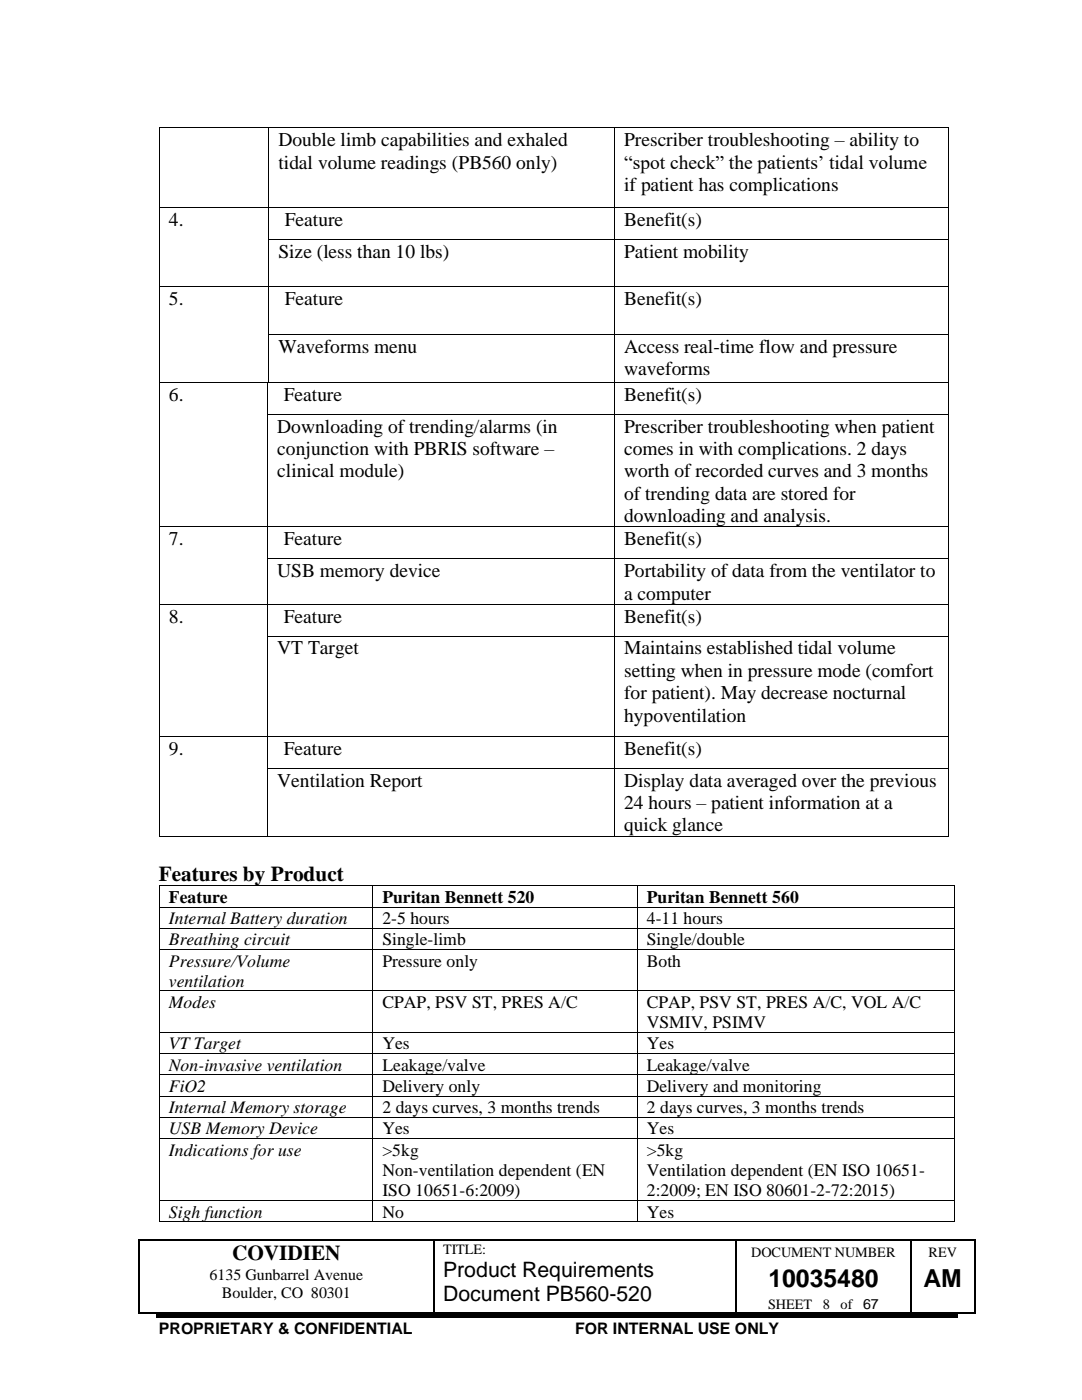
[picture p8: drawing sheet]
<svg xmlns="http://www.w3.org/2000/svg" width="216mm" height="279mm" viewBox="0 0 216 279" stroke-linecap="round" stroke-linejoin="round" font-family="sans-serif">
<defs><g id="words">
<g font-size="5">
<text x="153.3" y="256.8">10035480</text>
<text x="184.3" y="256.8">AM</text>
</g>
<g font-size="4.2">
<text x="31.7" y="175.8">Features by Product</text>
<text x="46.3" y="251.5">COVIDIEN</text>
<text x="88.4" y="254.8">Product Requirements</text>
<text x="88.4" y="259.7">Document PB560-520</text>
</g>
<g font-size="3.9">
<text x="55.5" y="29.2">Double limb capabilities and exhaled</text>
<text x="124.5" y="29.2">Prescriber troubleshooting – ability to</text>
<text x="55.5" y="33.7">tidal volume readings (PB560 only)</text>
<text x="124.5" y="33.7">“spot check” the patients’ tidal volume</text>
<text x="124.5" y="38.1">if patient has complications</text>
<text x="33.7" y="45">4.</text>
<text x="56.8" y="45">Feature</text>
<text x="124.5" y="45">Benefit(s)</text>
<text x="55.5" y="51.4">Size (less than 10 lbs)</text>
<text x="124.5" y="51.4">Patient mobility</text>
<text x="33.7" y="60.9">5.</text>
<text x="56.8" y="60.9">Feature</text>
<text x="124.5" y="60.9">Benefit(s)</text>
<text x="55.5" y="70.4">Waveforms menu</text>
<text x="124.5" y="70.4">Access real-time flow and pressure</text>
<text x="124.5" y="74.9">waveforms</text>
<text x="33.7" y="80">6.</text>
<text x="56.6" y="80">Feature</text>
<text x="124.5" y="80">Benefit(s)</text>
<text x="55.3" y="86.3">Downloading of trending/alarms (in</text>
<text x="124.5" y="86.3">Prescriber troubleshooting when patient</text>
<text x="55.3" y="90.8">conjunction with PBRIS software –</text>
<text x="55.3" y="95.3">clinical module)</text>
<text x="124.5" y="90.8">comes in with complications. 2 days</text>
<text x="124.5" y="95.3">worth of recorded curves and 3 months</text>
<text x="124.5" y="99.7">of trending data are stored for</text>
<text x="124.5" y="104.2">downloading and analysis.</text>
<text x="33.7" y="108.8">7.</text>
<text x="56.6" y="108.8">Feature</text>
<text x="124.5" y="108.8">Benefit(s)</text>
<text x="55.3" y="115.2">USB memory device</text>
<text x="124.5" y="115.2">Portability of data from the ventilator to</text>
<text x="124.5" y="119.7">a computer</text>
<text x="33.7" y="124.3">8.</text>
<text x="56.6" y="124.3">Feature</text>
<text x="124.5" y="124.3">Benefit(s)</text>
<text x="55.3" y="130.6">VT Target</text>
<text x="124.5" y="130.6">Maintains established tidal volume</text>
<text x="124.5" y="135.1">setting when in pressure mode (comfort</text>
<text x="124.5" y="139.5">for patient). May decrease nocturnal</text>
<text x="124.5" y="144">hypoventilation</text>
<text x="33.7" y="150.6">9.</text>
<text x="56.6" y="150.6">Feature</text>
<text x="124.5" y="150.6">Benefit(s)</text>
<text x="55.3" y="157">Ventilation Report</text>
<text x="124.5" y="157">Display data averaged over the previous</text>
<text x="124.5" y="161.5">24 hours – patient information at a</text>
<text x="124.5" y="165.9">quick glance</text>
</g>
<g font-size="3.5">
<text x="33.7" y="180.2">Feature</text>
<text x="33.7" y="184.4">Internal Battery duration</text>
<text x="76.3" y="180.2">Puritan Bennett 520</text>
<text x="76.3" y="184.4">2-5 hours</text>
<text x="129.1" y="180.2">Puritan Bennett 560</text>
<text x="129.1" y="184.4">4-11 hours</text>
<text x="33.7" y="188.7">Breathing circuit</text>
<text x="76.3" y="188.7">Single-limb</text>
<text x="129.1" y="188.7">Single/double</text>
<text x="33.7" y="192.9">Pressure/Volume</text>
<text x="33.7" y="196.9">ventilation</text>
<text x="76.3" y="192.9">Pressure only</text>
<text x="129.1" y="192.9">Both</text>
<text x="33.7" y="201.2">Modes</text>
<text x="76.3" y="201.2">CPAP, PSV ST, PRES A/C</text>
<text x="129.1" y="201.2">CPAP, PSV ST, PRES A/C, VOL A/C</text>
<text x="33.7" y="209.4">VT Target</text>
<text x="76.3" y="209.4">Yes</text>
<text x="129.1" y="205.2">VSMIV, PSIMV</text>
<text x="129.1" y="209.4">Yes</text>
<text x="33.7" y="213.7">Non-invasive ventilation</text>
<text x="76.3" y="213.7">Leakage/valve</text>
<text x="129.1" y="213.7">Leakage/valve</text>
<text x="33.7" y="217.9">FiO2</text>
<text x="76.3" y="217.9">Delivery only</text>
<text x="129.1" y="217.9">Delivery and monitoring</text>
<text x="33.7" y="222.2">Internal Memory storage</text>
<text x="33.7" y="226.4">USB Memory Device</text>
<text x="76.3" y="222.2">2 days curves, 3 months trends</text>
<text x="76.3" y="226.4">Yes</text>
<text x="129.1" y="222.2">2 days curves, 3 months trends</text>
<text x="129.1" y="226.4">Yes</text>
<text x="33.7" y="230.6">Indications for use</text>
<text x="76.3" y="230.6">&gt;5kg</text>
<text x="129.1" y="230.6">&gt;5kg</text>
<text x="76.3" y="234.7">Non-ventilation dependent (EN</text>
<text x="76.3" y="238.8">ISO 10651-6:2009)</text>
<text x="129.1" y="234.7">Ventilation dependent (EN ISO 10651-</text>
<text x="129.1" y="238.8">2:2009; EN ISO 80601-2-72:2015)</text>
<text x="33.7" y="243">Sigh function</text>
<text x="76.3" y="243">No</text>
<text x="129.1" y="243">Yes</text>
</g>
<g font-size="3.2">
<text x="41.8" y="255.4">6135 Gunbarrel Avenue</text>
<text x="44.2" y="259">Boulder, CO 80301</text>
<text x="31.7" y="266.2">PROPRIETARY &amp; CONFIDENTIAL</text>
<text x="114.7" y="266.2">FOR INTERNAL USE ONLY</text>
</g>
<g font-size="2.8">
<text x="88.4" y="250.2">TITLE:</text>
<text x="149.9" y="250.9">DOCUMENT NUMBER</text>
<text x="185.3" y="250.9">REV</text>
<text x="153.3" y="261.3">SHEET</text>
<text x="164.2" y="261.3">8</text>
<text x="167.7" y="261.3">of 67</text>
</g>
</g></defs>
<g fill="#000">
<path d="M31.7 25.4h.2v.2h-.2z" fill-rule="evenodd"/>
<path d="M31.7 25.4h.2v.2h-.2z" fill-rule="evenodd"/>
<path d="M53.6 25.4h.1v.2h-.1z" fill-rule="evenodd"/>
<path d="M122.5 25.4h.2v.2h-.2z" fill-rule="evenodd"/>
<path d="M189.2 25.4h.2v.2h-.2z" fill-rule="evenodd"/>
<path d="M189.2 25.4h.2v.2h-.2z" fill-rule="evenodd"/>
<path d="M31.7 41.3h.2v.2h-.2z" fill-rule="evenodd"/>
<path d="M31.7 47.6h.2v.2h-.2z" fill-rule="evenodd"/>
<path d="M31.7 57.2h.2v.1h-.2z" fill-rule="evenodd"/>
<path d="M53.6 41.3h.1v.2h-.1z" fill-rule="evenodd"/>
<path d="M53.6 47.6h.1v.2h-.1z" fill-rule="evenodd"/>
<path d="M53.6 57.2h.1v.1h-.1z" fill-rule="evenodd"/>
<path d="M122.5 41.3h.2v.2h-.2z" fill-rule="evenodd"/>
<path d="M122.5 47.6h.2v.2h-.2z" fill-rule="evenodd"/>
<path d="M122.5 57.2h.2v.1h-.2z" fill-rule="evenodd"/>
<path d="M189.2 41.3h.2v.2h-.2z" fill-rule="evenodd"/>
<path d="M189.2 47.6h.2v.2h-.2z" fill-rule="evenodd"/>
<path d="M189.2 57.2h.2v.1h-.2z" fill-rule="evenodd"/>
<path d="M31.7 66.7h.2v.2h-.2z" fill-rule="evenodd"/>
<path d="M31.7 76.2h.2v.2h-.2z" fill-rule="evenodd"/>
<path d="M53.4 76.2h.2v.2h-.2z" fill-rule="evenodd"/>
<path d="M53.6 66.7h.1v.2h-.1z" fill-rule="evenodd"/>
<path d="M53.6 76.2h.1v.2h-.1z" fill-rule="evenodd"/>
<path d="M122.5 66.7h.2v.2h-.2z" fill-rule="evenodd"/>
<path d="M122.5 76.2h.2v.2h-.2z" fill-rule="evenodd"/>
<path d="M189.2 66.7h.2v.2h-.2z" fill-rule="evenodd"/>
<path d="M189.2 76.2h.2v.2h-.2z" fill-rule="evenodd"/>
<path d="M31.7 82.6h.2v.1h-.2z" fill-rule="evenodd"/>
<path d="M53.4 82.6h.2v.1h-.2z" fill-rule="evenodd"/>
<path d="M122.5 82.6h.2v.1h-.2z" fill-rule="evenodd"/>
<path d="M189.2 82.6h.2v.1h-.2z" fill-rule="evenodd"/>
<path d="M31.7 105h.2v.2h-.2z" fill-rule="evenodd"/>
<path d="M31.7 111.4h.2v.2h-.2z" fill-rule="evenodd"/>
<path d="M53.4 105h.2v.2h-.2z" fill-rule="evenodd"/>
<path d="M53.4 111.4h.2v.2h-.2z" fill-rule="evenodd"/>
<path d="M122.5 105h.2v.2h-.2z" fill-rule="evenodd"/>
<path d="M122.5 111.4h.2v.2h-.2z" fill-rule="evenodd"/>
<path d="M189.2 105h.2v.2h-.2z" fill-rule="evenodd"/>
<path d="M189.2 111.4h.2v.2h-.2z" fill-rule="evenodd"/>
<path d="M31.7 120.5h.2v.2h-.2z" fill-rule="evenodd"/>
<path d="M31.7 126.8h.2v.2h-.2z" fill-rule="evenodd"/>
<path d="M53.4 120.5h.2v.2h-.2z" fill-rule="evenodd"/>
<path d="M53.4 126.8h.2v.2h-.2z" fill-rule="evenodd"/>
<path d="M122.5 120.5h.2v.2h-.2z" fill-rule="evenodd"/>
<path d="M122.5 126.8h.2v.2h-.2z" fill-rule="evenodd"/>
<path d="M189.2 120.5h.2v.2h-.2z" fill-rule="evenodd"/>
<path d="M189.2 126.8h.2v.2h-.2z" fill-rule="evenodd"/>
<path d="M31.7 146.9h.2v.1h-.2z" fill-rule="evenodd"/>
<path d="M31.7 153.2h.2v.2h-.2z" fill-rule="evenodd"/>
<path d="M53.4 146.9h.2v.1h-.2z" fill-rule="evenodd"/>
<path d="M53.4 153.2h.2v.2h-.2z" fill-rule="evenodd"/>
<path d="M122.5 146.9h.2v.1h-.2z" fill-rule="evenodd"/>
<path d="M122.5 153.2h.2v.2h-.2z" fill-rule="evenodd"/>
<path d="M189.2 146.9h.2v.1h-.2z" fill-rule="evenodd"/>
<path d="M189.2 153.2h.2v.2h-.2z" fill-rule="evenodd"/>
<path d="M31.7 166.8h.2v.2h-.2z" fill-rule="evenodd"/>
<path d="M31.7 166.8h.2v.2h-.2z" fill-rule="evenodd"/>
<path d="M31.7 176.7h.2v.2h-.2z" fill-rule="evenodd"/>
<path d="M31.7 176.7h.2v.2h-.2z" fill-rule="evenodd"/>
<path d="M53.4 166.8h.2v.2h-.2z" fill-rule="evenodd"/>
<path d="M74.3 176.7h.2v.2h-.2z" fill-rule="evenodd"/>
<path d="M122.5 166.8h.2v.2h-.2z" fill-rule="evenodd"/>
<path d="M127.1 176.7h.1v.2h-.1z" fill-rule="evenodd"/>
<path d="M189.2 166.8h.2v.2h-.2z" fill-rule="evenodd"/>
<path d="M189.2 166.8h.2v.2h-.2z" fill-rule="evenodd"/>
<path d="M190.4 176.7h.1v.2h-.1z" fill-rule="evenodd"/>
<path d="M190.4 176.7h.1v.2h-.1z" fill-rule="evenodd"/>
<path d="M31.7 181h.2v.1h-.2z" fill-rule="evenodd"/>
<path d="M31.7 185.2h.2v.2h-.2z" fill-rule="evenodd"/>
<path d="M31.7 189.4h.2v.2h-.2z" fill-rule="evenodd"/>
<path d="M31.7 197.7h.2v.1h-.2z" fill-rule="evenodd"/>
<path d="M74.3 181h.2v.1h-.2z" fill-rule="evenodd"/>
<path d="M74.3 185.2h.2v.2h-.2z" fill-rule="evenodd"/>
<path d="M74.3 189.4h.2v.2h-.2z" fill-rule="evenodd"/>
<path d="M74.3 197.7h.2v.1h-.2z" fill-rule="evenodd"/>
<path d="M127.1 181h.1v.1h-.1z" fill-rule="evenodd"/>
<path d="M127.1 185.2h.1v.2h-.1z" fill-rule="evenodd"/>
<path d="M127.1 189.4h.1v.2h-.1z" fill-rule="evenodd"/>
<path d="M127.1 197.7h.1v.1h-.1z" fill-rule="evenodd"/>
<path d="M190.4 181h.1v.1h-.1z" fill-rule="evenodd"/>
<path d="M190.4 185.2h.1v.2h-.1z" fill-rule="evenodd"/>
<path d="M190.4 189.4h.1v.2h-.1z" fill-rule="evenodd"/>
<path d="M190.4 197.7h.1v.1h-.1z" fill-rule="evenodd"/>
<path d="M31.7 206h.2v.1h-.2z" fill-rule="evenodd"/>
<path d="M31.7 210.2h.2v.2h-.2z" fill-rule="evenodd"/>
<path d="M31.7 214.5h.2v.1h-.2z" fill-rule="evenodd"/>
<path d="M31.7 218.7h.2v.2h-.2z" fill-rule="evenodd"/>
<path d="M74.3 206h.2v.1h-.2z" fill-rule="evenodd"/>
<path d="M74.3 210.2h.2v.2h-.2z" fill-rule="evenodd"/>
<path d="M74.3 214.5h.2v.1h-.2z" fill-rule="evenodd"/>
<path d="M74.3 218.7h.2v.2h-.2z" fill-rule="evenodd"/>
<path d="M127.1 206h.1v.1h-.1z" fill-rule="evenodd"/>
<path d="M127.1 210.2h.1v.2h-.1z" fill-rule="evenodd"/>
<path d="M127.1 214.5h.1v.1h-.1z" fill-rule="evenodd"/>
<path d="M127.1 218.7h.1v.2h-.1z" fill-rule="evenodd"/>
<path d="M190.4 206h.1v.1h-.1z" fill-rule="evenodd"/>
<path d="M190.4 210.2h.1v.2h-.1z" fill-rule="evenodd"/>
<path d="M190.4 214.5h.1v.1h-.1z" fill-rule="evenodd"/>
<path d="M190.4 218.7h.1v.2h-.1z" fill-rule="evenodd"/>
<path d="M31.7 222.9h.2v.2h-.2z" fill-rule="evenodd"/>
<path d="M31.7 227.2h.2v.1h-.2z" fill-rule="evenodd"/>
<path d="M31.7 239.5h.2v.2h-.2z" fill-rule="evenodd"/>
<path d="M74.3 222.9h.2v.2h-.2z" fill-rule="evenodd"/>
<path d="M74.3 227.2h.2v.1h-.2z" fill-rule="evenodd"/>
<path d="M74.3 239.5h.2v.2h-.2z" fill-rule="evenodd"/>
<path d="M127.1 222.9h.1v.2h-.1z" fill-rule="evenodd"/>
<path d="M127.1 227.2h.1v.1h-.1z" fill-rule="evenodd"/>
<path d="M127.1 239.5h.1v.2h-.1z" fill-rule="evenodd"/>
<path d="M190.4 222.9h.1v.2h-.1z" fill-rule="evenodd"/>
<path d="M190.4 227.2h.1v.1h-.1z" fill-rule="evenodd"/>
<path d="M190.4 239.5h.1v.2h-.1z" fill-rule="evenodd"/>
<path d="M27.7 247.3h.2v.3h-.2z" fill-rule="evenodd"/>
<path d="M27.7 247.3h.2v.3h-.2z" fill-rule="evenodd"/>
<path d="M31.7 243.7h.2v.2h-.2z" fill-rule="evenodd"/>
<path d="M31.7 243.7h.2v.2h-.2z" fill-rule="evenodd"/>
<path d="M74.3 243.7h.2v.2h-.2z" fill-rule="evenodd"/>
<path d="M86.4 247.3h.3v.3h-.3z" fill-rule="evenodd"/>
<path d="M127.1 243.7h.1v.2h-.1z" fill-rule="evenodd"/>
<path d="M146.8 247.3h.2v.3h-.2z" fill-rule="evenodd"/>
<path d="M181.7 247.3h.2v.3h-.2z" fill-rule="evenodd"/>
<path d="M190.4 243.7h.1v.2h-.1z" fill-rule="evenodd"/>
<path d="M190.4 243.7h.1v.2h-.1z" fill-rule="evenodd"/>
<path d="M194.4 247.3h.2v.3h-.2z" fill-rule="evenodd"/>
<path d="M194.4 247.3h.2v.3h-.2z" fill-rule="evenodd"/>
<path d="M27.7 261.9h.2v.2h-.2z" fill-rule="evenodd"/>
<path d="M27.7 261.9h.2v.2h-.2z" fill-rule="evenodd"/>
<path d="M31.2 262.2h159.8v.7h-159.8z" fill-rule="evenodd"/>
<path d="M86.4 261.9h.3v.2h-.3z" fill-rule="evenodd"/>
<path d="M146.8 261.9h.2v.2h-.2z" fill-rule="evenodd"/>
<path d="M181.7 261.9h.2v.2h-.2z" fill-rule="evenodd"/>
<path d="M194.4 261.9h.2v.2h-.2z" fill-rule="evenodd"/>
<path d="M194.4 261.9h.2v.2h-.2z" fill-rule="evenodd"/>
</g>
<g fill="none" stroke="#000" stroke-width=".25">
<path d="M27.8 247.6v14.3M27.9 247.4h58.5M86.5 247.6v14.3M86.7 247.4h60.1M146.9 247.6v14.3M147 247.4h34.7M181.8 247.6v14.3M181.9 247.4h12.5M194.5 247.6v14.3M27.9 262h58.5M86.7 262h60.1M147 262h34.7"/>
<path d="M181.9 262h12.5"/>
</g>
<g fill="none" stroke="#000" stroke-width=".2">
<path d="M31.8 25.6v15.7M31.9 25.5h21.7M53.6 25.6v15.7M53.7 25.5h68.8M122.6 25.6v15.7M122.7 25.5h66.5M189.3 25.6v15.7M31.8 41.5v6.1M31.8 47.8v9.4M31.8 57.3v9.4M31.9 41.4h21.7M31.9 57.2h21.7"/>
<path d="M53.6 41.5v6.1M53.6 47.8v9.4M53.6 57.3v9.4M53.7 41.4h68.8M53.7 47.7h68.8M53.7 57.2h68.8M122.6 41.5v6.1M122.6 47.8v9.4M122.6 57.3v9.4M122.7 41.4h66.5M122.7 47.7h66.5M122.7 57.2h66.5"/>
<path d="M189.3 41.5v6.1M189.3 47.8v9.4M189.3 57.3v9.4M31.8 66.9v9.3M31.8 76.4v6.2M31.9 76.3h21.5M53.5 76.4v6.2M53.6 66.9v9.3M53.7 66.8h68.8M53.7 76.3h68.8M122.6 66.9v9.3M122.6 76.4v6.2"/>
<path d="M122.7 66.8h66.5M122.7 76.3h66.5M189.3 66.9v9.3M189.3 76.4v6.2M31.8 82.7v22.3M53.5 82.7v22.3M53.6 82.6h68.9M122.6 82.7v22.3M122.7 82.6h66.5M189.3 82.7v22.3M31.8 105.2v6.2M31.8 111.6v8.9"/>
<path d="M31.9 105.1h21.5M53.5 105.2v6.2M53.5 111.6v8.9M53.6 105.1h68.9M53.6 111.5h68.9M122.6 105.2v6.2M122.6 111.6v8.9M122.7 105.1h66.5M122.7 111.5h66.5M189.3 105.2v6.2M189.3 111.6v8.9M31.8 120.7v6.1"/>
<path d="M31.8 127v19.9M31.9 120.6h21.5M53.5 120.7v6.1M53.5 127v19.9M53.6 120.6h68.9M53.6 126.9h68.9M122.6 120.7v6.1M122.6 127v19.9M122.7 120.6h66.5M122.7 126.9h66.5M189.3 120.7v6.1M189.3 127v19.9"/>
<path d="M31.8 147v6.2M31.8 153.4v13.4M31.9 147h21.5M53.5 147v6.2M53.5 153.4v13.4M53.6 147h68.9M53.6 153.3h68.9M122.6 147v6.2M122.6 153.4v13.4M122.7 147h66.5M122.7 153.3h66.5M189.3 147v6.2"/>
<path d="M189.3 153.4v13.4M31.8 176.9v4.1M31.9 166.9h21.5M31.9 176.8h42.4M53.6 166.9h68.9M74.4 176.9v4.1M74.5 176.8h52.6M122.7 166.9h66.5M127.2 176.9v4.1M127.2 176.8h63.2M190.5 176.9v4.1M31.8 181.1v4.1"/>
<path d="M31.8 185.4v4M31.8 189.6v8.1M31.8 197.8v8.2M31.9 181h42.4M31.9 185.3h42.4M31.9 189.5h42.4M31.9 197.8h42.4M74.4 181.1v4.1M74.4 185.4v4M74.4 189.6v8.1M74.4 197.8v8.2M74.5 181h52.6"/>
<path d="M74.5 185.3h52.6M74.5 189.5h52.6M74.5 197.8h52.6M127.2 181.1v4.1M127.2 185.4v4M127.2 189.6v8.1M127.2 197.8v8.2M127.2 181h63.2M127.2 185.3h63.2M127.2 189.5h63.2M127.2 197.8h63.2M190.5 181.1v4.1"/>
<path d="M190.5 185.4v4M190.5 189.6v8.1M190.5 197.8v8.2M31.8 206.1v4.1M31.8 210.4v4.1M31.8 214.6v4.1M31.8 218.9v4M31.9 206.1h42.4M31.9 210.3h42.4M31.9 214.5h42.4M31.9 218.8h42.4M74.4 206.1v4.1"/>
<path d="M74.4 210.4v4.1M74.4 214.6v4.1M74.4 218.9v4M74.5 206.1h52.6M74.5 210.3h52.6M74.5 214.5h52.6M74.5 218.8h52.6M127.2 206.1v4.1M127.2 210.4v4.1M127.2 214.6v4.1M127.2 218.9v4M127.2 206.1h63.2"/>
<path d="M127.2 210.3h63.2M127.2 214.5h63.2M127.2 218.8h63.2M190.5 206.1v4.1M190.5 210.4v4.1M190.5 214.6v4.1M190.5 218.9v4M31.8 223.1v4.1M31.8 227.3v12.2M31.8 239.7v4M31.9 223h42.4M31.9 227.2h42.4"/>
<path d="M31.9 239.6h42.4M74.4 223.1v4.1M74.4 227.3v12.2M74.4 239.7v4M74.5 223h52.6M74.5 227.2h52.6M74.5 239.6h52.6M127.2 223.1v4.1M127.2 227.3v12.2M127.2 239.7v4M127.2 223h63.2M127.2 227.2h63.2"/>
<path d="M127.2 239.6h63.2M190.5 223.1v4.1M190.5 227.3v12.2M190.5 239.7v4M31.9 243.8h42.4M74.5 243.8h52.6M127.2 243.8h63.2"/>
</g>
<use href="#words"/>
</svg>
